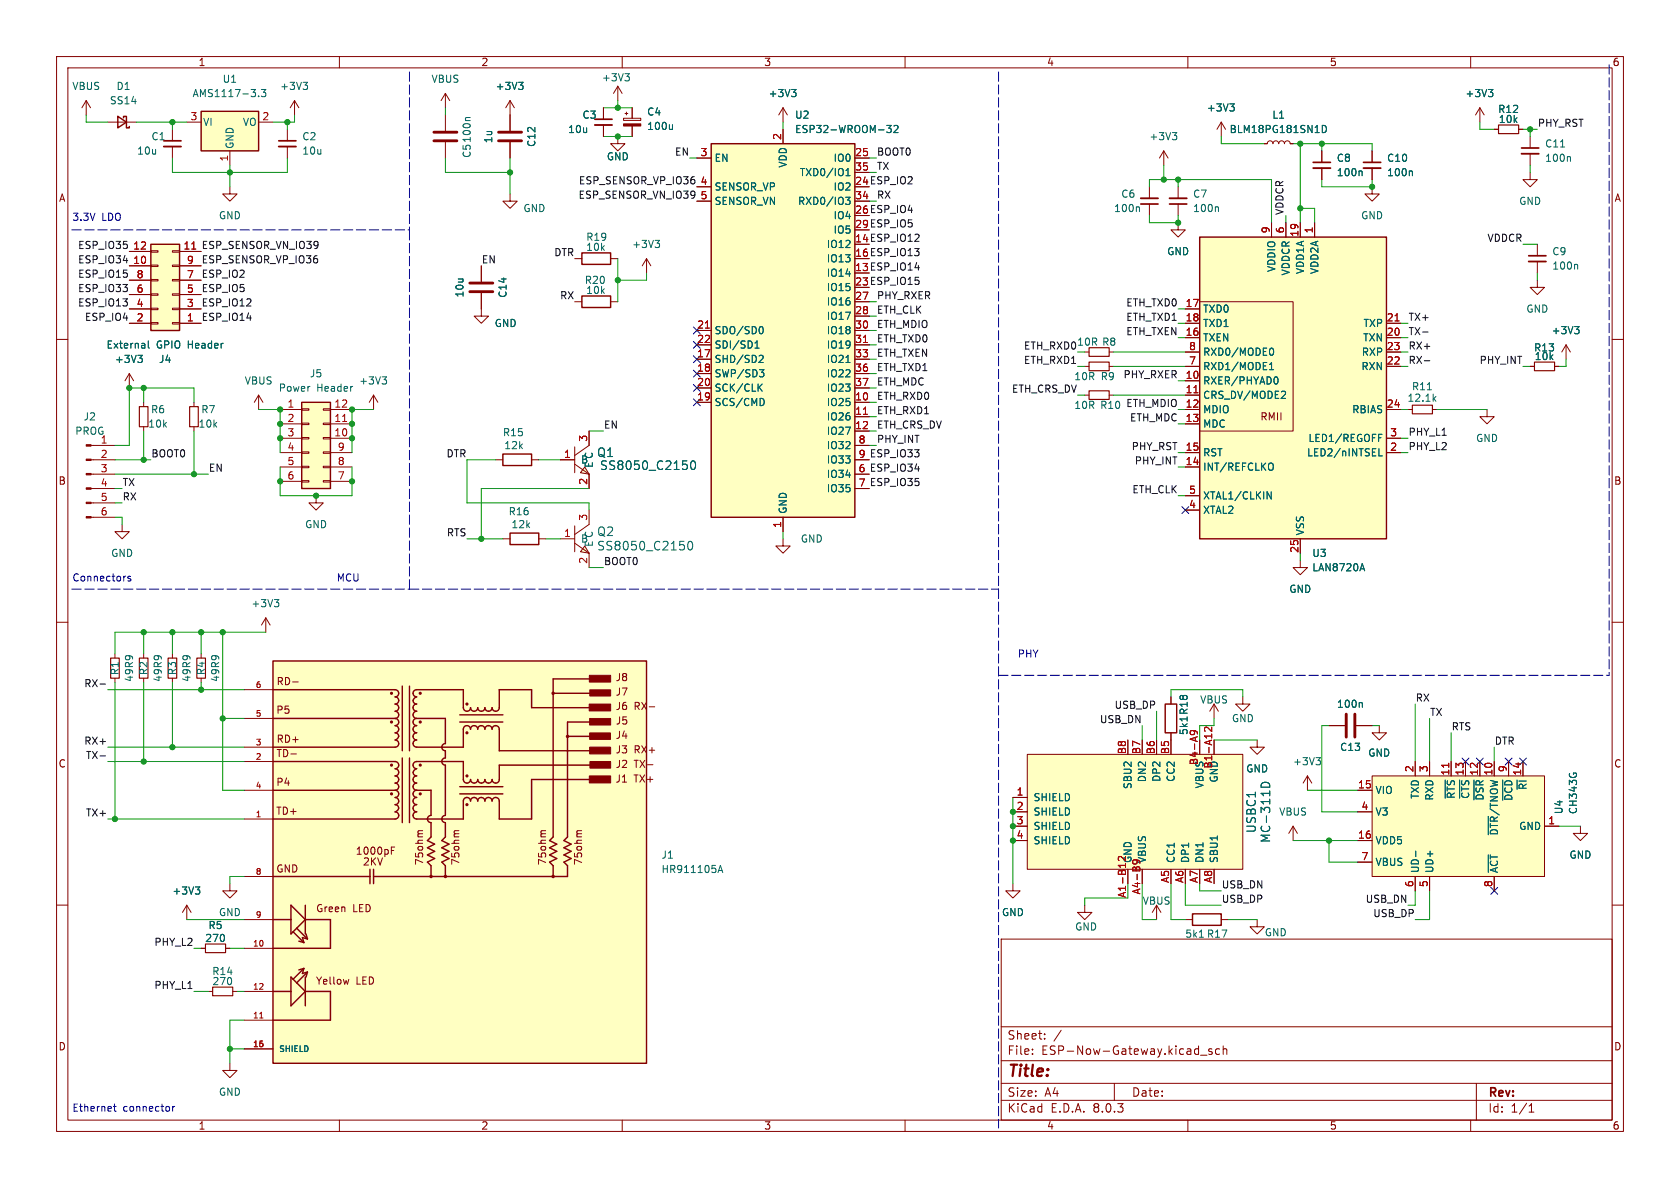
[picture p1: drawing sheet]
<svg xmlns="http://www.w3.org/2000/svg" width="297mm" height="210mm" viewBox="0 0 297 210" stroke-linecap="round" stroke-linejoin="round" font-family="sans-serif">
<defs><g id="words">
<text font-size="2.8" fill="#840000" x="178" y="190.9">Title:</text>
<g font-size="2.1" fill="#006464">
<text x="105.5" y="81">Q1</text>
<text x="106" y="83.3">SS8050_C2150</text>
<text x="105.5" y="95">Q2</text>
<text x="105.5" y="97.5">SS8050_C2150</text>
<text x="222.2" y="147.4" transform="rotate(-90 222.2 147.4)">USBC1</text>
<text x="224.8" y="149.1" transform="rotate(-90 224.8 149.1)">MC-311D</text>
</g>
<g font-size="2.1" fill="#840000">
<text x="178" y="184">Sheet:</text>
<text x="178" y="186.7">File:</text>
<text x="184.1" y="186.7">ESP-Now-Gateway.kicad_sch</text>
<text x="178" y="196.9">KiCad</text>
<text x="178" y="194.1">Size:</text>
<text x="184.7" y="194.1">A4</text>
<text x="185.7" y="196.9">E.D.A.</text>
<text x="193.3" y="196.9">8.0.3</text>
<text x="200" y="194.1">Date:</text>
<text x="263" y="194.3">Rev:</text>
<text x="263" y="196.9">Id:</text>
<text x="267.1" y="196.9">1/1</text>
</g>
<g font-size="1.8" fill="#840000">
<text x="35" y="11.9">1</text>
<text x="85" y="11.9">2</text>
<text x="135" y="11.9">3</text>
<text x="185" y="11.9">4</text>
<text x="235" y="11.9">5</text>
<text x="285" y="11.9">6</text>
<text x="10.3" y="35.9">A</text>
<text x="151.1" y="32.8">24 ESP_IO2</text>
<text x="285.3" y="35.9">A</text>
<text x="151.1" y="37.8">26 ESP_IO4</text>
<text x="151.1" y="40.4">29 ESP_IO5</text>
<text x="151.1" y="42.9">14 ESP_IO12</text>
<text x="151.1" y="45.5">16 ESP_IO13</text>
<text x="151.1" y="48">13 ESP_IO14</text>
<text x="151.1" y="50.5">23 ESP_IO15</text>
<text x="222.7" y="74.5">RMII</text>
<text x="10.3" y="85.9">B</text>
<text x="285.3" y="85.9">B</text>
<text x="48.8" y="121.3">RD-</text>
<text x="108.7" y="125.7">J6</text>
<text x="108.7" y="123.2">J7</text>
<text x="108.7" y="120.6">J8</text>
<text x="112.1" y="125.7">RX-</text>
<text x="48.7" y="126.4">P5</text>
<text x="48.8" y="131.5">RD+</text>
<text x="108.7" y="130.8">J4</text>
<text x="108.8" y="128.3">J5</text>
<text x="10.3" y="135.9">C</text>
<text x="48.8" y="134.1">TD-</text>
<text x="108.7" y="136">J2</text>
<text x="108.7" y="133.4">J3</text>
<text x="112.1" y="136">TX-</text>
<text x="112.1" y="133.4">RX+</text>
<text x="285.3" y="135.9">C</text>
<text x="48.7" y="139.1">P4</text>
<text x="108.7" y="138.6">J1</text>
<text x="112.1" y="138.6">TX+</text>
<text x="48.7" y="144.2">TD+</text>
<text x="48.7" y="154.5">GND</text>
<text x="62.8" y="151.3">1000pF</text>
<text x="64.1" y="153.2">2KV</text>
<text x="75" y="153.1" transform="rotate(-90 75 153.1)">75ohm</text>
<text x="81.4" y="153.1" transform="rotate(-90 81.4 153.1)">75ohm</text>
<text x="96.8" y="153.1" transform="rotate(-90 96.8 153.1)">75ohm</text>
<text x="103.1" y="153.1" transform="rotate(-90 103.1 153.1)">75ohm</text>
<text x="55.8" y="161.5">Green</text>
<text x="62.4" y="161.5">LED</text>
<text x="55.8" y="174.3">Yellow</text>
<text x="62.9" y="174.3">LED</text>
<text x="10.3" y="185.9">D</text>
<text x="285.3" y="185.9">D</text>
<text x="35" y="199.9">1</text>
<text x="85" y="199.9">2</text>
<text x="135" y="199.9">3</text>
<text x="185" y="199.9">4</text>
<text x="235" y="199.9">5</text>
<text x="285" y="199.9">6</text>
</g>
<g font-size="1.8" fill="#006464">
<text x="12.7" y="16.1">VBUS</text>
<text x="20.5" y="16.1">D1</text>
<text x="33.9" y="17.4">AMS1117-3.3</text>
<text x="39.3" y="14.8">U1</text>
<text x="49.4" y="16.1">+3V3</text>
<text x="76.2" y="14.8">VBUS</text>
<text x="87.5" y="16.1">+3V3</text>
<text x="106.3" y="14.6">+3V3</text>
<text x="135.8" y="17.4">+3V3</text>
<text x="259" y="17.4">+3V3</text>
<text x="19.3" y="18.6">SS14</text>
<text x="35.8" y="22.5">VI</text>
<text x="42.8" y="22.5">VO</text>
<text x="100.3" y="23.7">10u</text>
<text x="102.9" y="21.2">C3</text>
<text x="114.3" y="20.6">C4</text>
<text x="114.3" y="23.2">100u</text>
<text x="140.5" y="21.2">U2</text>
<text x="140.5" y="23.7">ESP32-WROOM-32</text>
<text x="213.3" y="19.9">+3V3</text>
<text x="217.3" y="23.7">BLM18PG181SN1D</text>
<text x="224.8" y="21.2">L1</text>
<text x="264.8" y="20.2">R12</text>
<text x="264.9" y="21.9">10k</text>
<text x="24.1" y="27.5">10u</text>
<text x="26.7" y="25">C1</text>
<text x="41.5" y="26.4" transform="rotate(-90 41.5 26.4)">GND</text>
<text x="53.3" y="25">C2</text>
<text x="53.3" y="27.5">10u</text>
<text x="83.4" y="28" transform="rotate(-90 83.4 28)">C5</text>
<text x="83.4" y="25.4" transform="rotate(-90 83.4 25.4)">100n</text>
<text x="87.2" y="25.4" transform="rotate(-90 87.2 25.4)">1u</text>
<text x="94.8" y="26.1" transform="rotate(-90 94.8 26.1)">C12</text>
<text x="107.2" y="28.5">GND</text>
<text x="126.2" y="28.8">EN</text>
<text x="139.3" y="29.7" transform="rotate(-90 139.3 29.7)">VDD</text>
<text x="147.3" y="28.8">IO0</text>
<text x="203.1" y="25">+3V3</text>
<text x="236.2" y="28.8">C8</text>
<text x="245.1" y="28.8">C10</text>
<text x="273.1" y="26.3">C11</text>
<text x="273.1" y="28.8">100n</text>
<text x="126.2" y="33.9">SENSOR_VP</text>
<text x="141.3" y="31.3">TXD0/IO1</text>
<text x="147.3" y="33.9">IO2</text>
<text x="198.1" y="35.2">C6</text>
<text x="210.8" y="35.1">C7</text>
<text x="236.2" y="31.3">100n</text>
<text x="245.1" y="31.3">100n</text>
<text x="38.6" y="39">GND</text>
<text x="92.4" y="37.7">GND</text>
<text x="126.2" y="36.4">SENSOR_VN</text>
<text x="141" y="36.4">RXD0/IO3</text>
<text x="147.3" y="39">IO4</text>
<text x="147.3" y="41.5">IO5</text>
<text x="196.9" y="37.7">100n</text>
<text x="210.8" y="37.7">100n</text>
<text x="240.5" y="39">GND</text>
<text x="268.5" y="36.4">GND</text>
<text x="103.5" y="44.6">10k</text>
<text x="103.5" y="42.8">R19</text>
<text x="111.7" y="44">+3V3</text>
<text x="146.1" y="44">IO12</text>
<text x="146.1" y="46.6">IO13</text>
<text x="206.2" y="45.3">GND</text>
<text x="274.3" y="45.3">C9</text>
<text x="274.3" y="47.9">100n</text>
<text x="82.1" y="52.7" transform="rotate(-90 82.1 52.7)">10u</text>
<text x="89.8" y="52.7" transform="rotate(-90 89.8 52.7)">C14</text>
<text x="103.3" y="50.4">R20</text>
<text x="103.5" y="52.2">10k</text>
<text x="146.1" y="49.1">IO14</text>
<text x="146.1" y="51.7">IO15</text>
<text x="225.7" y="48.2" transform="rotate(-90 225.7 48.2)">VDDIO</text>
<text x="228.2" y="48.8" transform="rotate(-90 228.2 48.8)">VDDCR</text>
<text x="230.7" y="48.5" transform="rotate(-90 230.7 48.5)">VDD1A</text>
<text x="233.3" y="48.5" transform="rotate(-90 233.3 48.5)">VDD2A</text>
<text x="87.4" y="58">GND</text>
<text x="126.2" y="59.3">SDO/SD0</text>
<text x="146.1" y="54.2">IO16</text>
<text x="146.1" y="56.7">IO17</text>
<text x="146.1" y="59.3">IO18</text>
<text x="212.6" y="55.5">TXD0</text>
<text x="212.6" y="58">TXD1</text>
<text x="241" y="58">TXP</text>
<text x="269.7" y="55.5">GND</text>
<text x="274.2" y="59.3">+3V3</text>
<text x="18.7" y="61.8">External</text>
<text x="20.2" y="64.4">+3V3</text>
<text x="27.6" y="61.8">GPIO Header</text>
<text x="28" y="64.4">J4</text>
<text x="126.2" y="64.4">SHD/SD2</text>
<text x="126.2" y="61.8">SDI/SD1</text>
<text x="146.1" y="61.8">IO19</text>
<text x="146.1" y="64.4">IO21</text>
<text x="212.6" y="60.6">TXEN</text>
<text x="212.6" y="65.6">RXD1/MODE1</text>
<text x="212.6" y="63.1">RXD0/MODE0</text>
<text x="240.6" y="65.6">RXN</text>
<text x="240.6" y="63.1">RXP</text>
<text x="240.9" y="60.6">TXN</text>
<text x="271.1" y="62.3">R13</text>
<text x="271.2" y="63.9">10k</text>
<text x="43.2" y="68.2">VBUS</text>
<text x="49.2" y="69.4">Power</text>
<text x="54.7" y="66.9">J5</text>
<text x="56" y="69.4">Header</text>
<text x="63.4" y="68.2">+3V3</text>
<text x="126.2" y="66.9">SWP/SD3</text>
<text x="126.2" y="72">SCS/CMD</text>
<text x="126.2" y="69.4">SCK/CLK</text>
<text x="146.1" y="72">IO25</text>
<text x="146.1" y="66.9">IO22</text>
<text x="146.1" y="69.4">IO23</text>
<text x="189.8" y="67.4">10R</text>
<text x="194.5" y="67.4">R9</text>
<text x="212.6" y="68.2">RXER/PHYAD0</text>
<text x="212.6" y="70.7">CRS_DV/MODE2</text>
<text x="248.7" y="71.2">12.1k</text>
<text x="249.5" y="69.2">R11</text>
<text x="13.2" y="77.1">PROG</text>
<text x="14.7" y="74.5">J2</text>
<text x="26.1" y="75.8">10k</text>
<text x="26.6" y="73.3">R6</text>
<text x="35" y="75.8">10k</text>
<text x="35.5" y="73.3">R7</text>
<text x="88.8" y="77.3">R15</text>
<text x="146.1" y="74.5">IO26</text>
<text x="146.1" y="77.1">IO27</text>
<text x="189.8" y="72.5">10R</text>
<text x="194.4" y="72.5">R10</text>
<text x="212.6" y="73.3">MDIO</text>
<text x="212.6" y="75.8">MDC</text>
<text x="239" y="73.3">RBIAS</text>
<text x="17.7" y="78.5">1</text>
<text x="89.1" y="79.6">12k</text>
<text x="102.6" y="82.1">B</text>
<text x="105" y="82.8" transform="rotate(-90 105 82.8)">E C</text>
<text x="146.1" y="79.6">IO32</text>
<text x="146.1" y="82.1">IO33</text>
<text x="212.6" y="83.4">INT/REFCLKO</text>
<text x="212.6" y="80.9">RST</text>
<text x="231" y="80.9">LED2/nINTSEL</text>
<text x="231.2" y="78.3">LED1/REGOFF</text>
<text x="260.9" y="78.3">GND</text>
<text x="146.1" y="84.7">IO34</text>
<text x="146.1" y="87.2">IO35</text>
<text x="212.6" y="88.5">XTAL1/CLKIN</text>
<text x="53.8" y="93.6">GND</text>
<text x="89.8" y="91.3">R16</text>
<text x="90.3" y="93.6">12k</text>
<text x="139.3" y="90.9" transform="rotate(-90 139.3 90.9)">GND</text>
<text x="212.6" y="91">XTAL2</text>
<text x="230.7" y="94.7" transform="rotate(-90 230.7 94.7)">VSS</text>
<text x="19.6" y="98.7">GND</text>
<text x="102.6" y="96.1">B</text>
<text x="105" y="96.8" transform="rotate(-90 105 96.8)">E C</text>
<text x="141.5" y="96.1">GND</text>
<text x="231.9" y="98.7">U3</text>
<text x="231.9" y="101.2">LAN8720A</text>
<text x="44.3" y="107.5">+3V3</text>
<text x="227.8" y="105">GND</text>
<text x="21.2" y="119.5" transform="rotate(-90 21.2 119.5)">R1</text>
<text x="26.3" y="119.5" transform="rotate(-90 26.3 119.5)">R2</text>
<text x="31.3" y="119.5" transform="rotate(-90 31.3 119.5)">R3</text>
<text x="36.4" y="119.5" transform="rotate(-90 36.4 119.5)">R4</text>
<text x="23.7" y="120.7" transform="rotate(-90 23.7 120.7)">49R9</text>
<text x="28.8" y="120.7" transform="rotate(-90 28.8 120.7)">49R9</text>
<text x="33.9" y="120.7" transform="rotate(-90 33.9 120.7)">49R9</text>
<text x="39" y="120.7" transform="rotate(-90 39 120.7)">49R9</text>
<text x="212.1" y="124.6">VBUS</text>
<text x="236.3" y="125.3">100n</text>
<text x="210.2" y="130" transform="rotate(-90 210.2 130)">5k1 R18</text>
<text x="217.7" y="127.9">GND</text>
<text x="220.2" y="136.8">GND</text>
<text x="228.5" y="135.5">+3V3</text>
<text x="236.8" y="132.9">C13</text>
<text x="241.8" y="134">GND</text>
<text x="182.6" y="141.8">SHIELD</text>
<text x="200.3" y="139.6" transform="rotate(-90 200.3 139.6)">SBU2</text>
<text x="202.8" y="138.4" transform="rotate(-90 202.8 138.4)">DN2</text>
<text x="205.3" y="138.3" transform="rotate(-90 205.3 138.3)">DP2</text>
<text x="207.9" y="138.3" transform="rotate(-90 207.9 138.3)">CC2</text>
<text x="213" y="139.5" transform="rotate(-90 213 139.5)">VBUS</text>
<text x="243.1" y="140.6">VIO</text>
<text x="251.1" y="141.3" transform="rotate(-90 251.1 141.3)">TXD</text>
<text x="253.6" y="141.6" transform="rotate(-90 253.6 141.6)">RXD</text>
<text x="257.4" y="141.3" transform="rotate(-90 257.4 141.3)">~{RTS}</text>
<text x="259.9" y="141.3" transform="rotate(-90 259.9 141.3)">~{CTS}</text>
<text x="262.5" y="141.6" transform="rotate(-90 262.5 141.6)">~{DSR}</text>
<text x="267.6" y="141.7" transform="rotate(-90 267.6 141.7)">~{DCD}</text>
<text x="270.1" y="139.7" transform="rotate(-90 270.1 139.7)">~{RI}</text>
<text x="182.6" y="144.4">SHIELD</text>
<text x="182.6" y="146.9">SHIELD</text>
<text x="182.6" y="149.5">SHIELD</text>
<text x="226" y="144.4">VBUS</text>
<text x="243.1" y="149.5">VDD5</text>
<text x="243.1" y="144.4">V3</text>
<text x="268.5" y="146.9">GND</text>
<text x="276.5" y="144" transform="rotate(-90 276.5 144)">U4</text>
<text x="279" y="144" transform="rotate(-90 279 144)">CH343G</text>
<text x="116.8" y="152">J1</text>
<text x="116.8" y="154.5">HR911105A</text>
<text x="207.9" y="152.7" transform="rotate(-90 207.9 152.7)">CC1</text>
<text x="210.4" y="152.7" transform="rotate(-90 210.4 152.7)">DP1</text>
<text x="213" y="152.7" transform="rotate(-90 213 152.7)">DN1</text>
<text x="215.5" y="152.7" transform="rotate(-90 215.5 152.7)">SBU1</text>
<text x="243.1" y="153.3">VBUS</text>
<text x="251.1" y="154.4" transform="rotate(-90 251.1 154.4)">UD-</text>
<text x="253.6" y="154.4" transform="rotate(-90 253.6 154.4)">UD+</text>
<text x="265" y="154.4" transform="rotate(-90 265 154.4)">~{ACT} ~{DTR}/TNOW</text>
<text x="277.4" y="152">GND</text>
<text x="30.4" y="158.3">+3V3</text>
<text x="201.9" y="160.1">VBUS</text>
<text x="36.2" y="166.7">270</text>
<text x="36.8" y="164.4">R5</text>
<text x="38.6" y="162.2">GND</text>
<text x="177" y="162.2">GND</text>
<text x="190" y="164.7">GND</text>
<text x="209.4" y="166">5k1 R17</text>
<text x="223.5" y="165.7">GND</text>
<text x="37.4" y="172.6">R14</text>
<text x="37.5" y="174.3">270</text>
<text x="38.6" y="193.9">GND</text>
</g>
<g font-size="1.8" fill="#a90000">
<text x="33.6" y="21.3">3</text>
<text x="46.3" y="21.3">2</text>
<text x="40.4" y="28.6" transform="rotate(-90 40.4 28.6)">1</text>
<text x="123.8" y="27.7">3</text>
<text x="138.2" y="24.8" transform="rotate(-90 138.2 24.8)">2</text>
<text x="151.1" y="27.7">25</text>
<text x="123.8" y="32.8">4</text>
<text x="123.8" y="35.3">5</text>
<text x="151.1" y="35.3">34</text>
<text x="151.1" y="30.2">35</text>
<text x="151.1" y="32.8">24</text>
<text x="151.1" y="37.8">26</text>
<text x="151.1" y="40.4">29</text>
<text x="224.5" y="41.3" transform="rotate(-90 224.5 41.3)">9</text>
<text x="227.1" y="41.3" transform="rotate(-90 227.1 41.3)">6</text>
<text x="229.6" y="42" transform="rotate(-90 229.6 42)">19</text>
<text x="232.2" y="41.3" transform="rotate(-90 232.2 41.3)">1</text>
<text x="23.5" y="46.7">10</text>
<text x="23.5" y="44.2">12</text>
<text x="32.3" y="44.2">11</text>
<text x="32.9" y="46.7">9</text>
<text x="151.1" y="42.9">14</text>
<text x="151.1" y="45.5">16</text>
<text x="24.1" y="51.8">6</text>
<text x="24.1" y="49.3">8</text>
<text x="32.9" y="51.8">5</text>
<text x="32.9" y="49.3">7</text>
<text x="151.1" y="53.1">27</text>
<text x="151.1" y="48">13</text>
<text x="151.1" y="50.5">23</text>
<text x="24.1" y="56.9">2</text>
<text x="24.1" y="54.4">4</text>
<text x="32.9" y="56.9">1</text>
<text x="32.9" y="54.4">3</text>
<text x="123.1" y="58.2">21</text>
<text x="151.1" y="55.6">28</text>
<text x="151.1" y="58.2">30</text>
<text x="209.5" y="59.4">16</text>
<text x="209.5" y="54.4">17</text>
<text x="209.5" y="56.9">18</text>
<text x="245.1" y="59.4">20</text>
<text x="245.1" y="56.9">21</text>
<text x="123.1" y="63.2">17</text>
<text x="123.1" y="65.8">18</text>
<text x="123.1" y="60.7">22</text>
<text x="151.1" y="60.7">31</text>
<text x="151.1" y="63.2">33</text>
<text x="151.1" y="65.8">36</text>
<text x="210.1" y="64.5">7</text>
<text x="210.1" y="62">8</text>
<text x="245.1" y="64.5">22</text>
<text x="245.1" y="62">23</text>
<text x="123.1" y="70.9">19</text>
<text x="123.1" y="68.3">20</text>
<text x="151.1" y="70.9">10</text>
<text x="151.1" y="68.3">37</text>
<text x="209.5" y="67.1">10</text>
<text x="209.5" y="69.6">11</text>
<text x="50.7" y="72.1">1</text>
<text x="50.7" y="74.7">2</text>
<text x="50.7" y="77.2">3</text>
<text x="59" y="77.2">10</text>
<text x="59" y="74.7">11</text>
<text x="59" y="72.1">12</text>
<text x="151.1" y="73.4">11</text>
<text x="151.1" y="75.9">12</text>
<text x="209.5" y="72.1">12</text>
<text x="209.5" y="74.7">13</text>
<text x="245.1" y="72.1">24</text>
<text x="245.7" y="77.2">3</text>
<text x="17.7" y="81">2</text>
<text x="17.7" y="83.6">3</text>
<text x="50.7" y="79.8">4</text>
<text x="50.7" y="82.3">5</text>
<text x="59.6" y="82.3">8</text>
<text x="59.6" y="79.8">9</text>
<text x="99.6" y="81">1</text>
<text x="103.9" y="78.2" transform="rotate(-90 103.9 78.2)">3</text>
<text x="151.7" y="78.5">8</text>
<text x="151.7" y="83.6">6</text>
<text x="151.7" y="81">9</text>
<text x="209.5" y="82.3">14</text>
<text x="209.5" y="79.8">15</text>
<text x="245.7" y="79.8">2</text>
<text x="17.7" y="86.1">4</text>
<text x="17.7" y="88.6">5</text>
<text x="50.7" y="84.8">6</text>
<text x="59.6" y="84.8">7</text>
<text x="103.9" y="85.8" transform="rotate(-90 103.9 85.8)">2</text>
<text x="151.7" y="86.1">7</text>
<text x="210.1" y="89.9">4</text>
<text x="210.1" y="87.4">5</text>
<text x="17.7" y="91.2">6</text>
<text x="99.6" y="95">1</text>
<text x="103.9" y="92.1" transform="rotate(-90 103.9 92.1)">3</text>
<text x="138.2" y="93.4" transform="rotate(-90 138.2 93.4)">1</text>
<text x="103.9" y="99.8" transform="rotate(-90 103.9 99.8)">2</text>
<text x="229.6" y="97.8" transform="rotate(-90 229.6 97.8)">25</text>
<text x="199.1" y="133.4" transform="rotate(-90 199.1 133.4)">B8</text>
<text x="201.7" y="133.4" transform="rotate(-90 201.7 133.4)">B7</text>
<text x="204.2" y="133.4" transform="rotate(-90 204.2 133.4)">B6</text>
<text x="206.8" y="133.4" transform="rotate(-90 206.8 133.4)">B5</text>
<text x="211.8" y="135.4" transform="rotate(-90 211.8 135.4)">B4-A9</text>
<text x="214.4" y="136" transform="rotate(-90 214.4 136)">B1-A12</text>
<text x="249.9" y="136.6" transform="rotate(-90 249.9 136.6)">2</text>
<text x="252.5" y="136.6" transform="rotate(-90 252.5 136.6)">3</text>
<text x="256.3" y="137.2" transform="rotate(-90 256.3 137.2)">11</text>
<text x="258.8" y="137.2" transform="rotate(-90 258.8 137.2)">13</text>
<text x="261.4" y="137.2" transform="rotate(-90 261.4 137.2)">12</text>
<text x="263.9" y="137.2" transform="rotate(-90 263.9 137.2)">10</text>
<text x="266.4" y="136.6" transform="rotate(-90 266.4 136.6)">9</text>
<text x="269" y="137.2" transform="rotate(-90 269 137.2)">14</text>
<text x="179.6" y="140.7">1</text>
<text x="179.6" y="143.3">2</text>
<text x="215.5" y="138.4" transform="rotate(-90 215.5 138.4)">GND</text>
<text x="240" y="139.4">15</text>
<text x="240.6" y="143.3">4</text>
<text x="179.6" y="145.8">3</text>
<text x="179.6" y="148.3">4</text>
<text x="240" y="148.3">16</text>
<text x="273.6" y="145.8">1</text>
<text x="200.3" y="152.7" transform="rotate(-90 200.3 152.7)">GND</text>
<text x="202.8" y="152.7" transform="rotate(-90 202.8 152.7)">VBUS</text>
<text x="240.6" y="152.1">7</text>
<text x="199.1" y="158.8" transform="rotate(-90 199.1 158.8)">A1-B12</text>
<text x="201.7" y="158.2" transform="rotate(-90 201.7 158.2)">A4-B9</text>
<text x="206.8" y="156.2" transform="rotate(-90 206.8 156.2)">A5</text>
<text x="209.3" y="156.2" transform="rotate(-90 209.3 156.2)">A6</text>
<text x="211.8" y="156.2" transform="rotate(-90 211.8 156.2)">A7</text>
<text x="214.4" y="156.2" transform="rotate(-90 214.4 156.2)">A8</text>
<text x="249.9" y="156.9" transform="rotate(-90 249.9 156.9)">6</text>
<text x="252.5" y="156.9" transform="rotate(-90 252.5 156.9)">5</text>
<text x="263.9" y="156.9" transform="rotate(-90 263.9 156.9)">8</text>
</g>
<g font-size="1.8" fill="#0f0f0f">
<text x="271.8" y="22.5">PHY_RST</text>
<text x="119.2" y="27.6">EN</text>
<text x="154.9" y="27.6">BOOT0</text>
<text x="102.2" y="35.2">ESP_SENSOR_VN_IO39</text>
<text x="102.2" y="32.7">ESP_SENSOR_VP_IO36</text>
<text x="154.9" y="35.2">RX</text>
<text x="154.9" y="30.1">TX</text>
<text x="227" y="38.1" transform="rotate(-90 227 38.1)">VDDCR</text>
<text x="13.7" y="46.6">ESP_IO34</text>
<text x="13.7" y="44.1">ESP_IO35</text>
<text x="35.6" y="46.6">ESP_SENSOR_VP_IO36</text>
<text x="35.6" y="44.1">ESP_SENSOR_VN_IO39</text>
<text x="85.1" y="46.6">EN</text>
<text x="97.9" y="45.4">DTR</text>
<text x="262.9" y="42.8">VDDCR</text>
<text x="13.7" y="49.2">ESP_IO15</text>
<text x="13.7" y="51.7">ESP_IO33</text>
<text x="35.6" y="49.2">ESP_IO2</text>
<text x="35.6" y="51.7">ESP_IO5</text>
<text x="98.9" y="53">RX</text>
<text x="154.9" y="53">PHY_RXER</text>
<text x="13.7" y="54.3">ESP_IO13</text>
<text x="14.9" y="56.8">ESP_IO4</text>
<text x="35.6" y="54.3">ESP_IO12</text>
<text x="35.6" y="56.8">ESP_IO14</text>
<text x="154.9" y="55.5">ETH_CLK</text>
<text x="154.9" y="58.1">ETH_MDIO</text>
<text x="199" y="54.3">ETH_TXD0</text>
<text x="199" y="59.3">ETH_TXEN</text>
<text x="199" y="56.8">ETH_TXD1</text>
<text x="248.9" y="56.8">TX+</text>
<text x="248.9" y="59.3">TX-</text>
<text x="154.9" y="65.7">ETH_TXD1</text>
<text x="154.9" y="60.6">ETH_TXD0</text>
<text x="154.9" y="63.2">ETH_TXEN</text>
<text x="180.9" y="61.9">ETH_RXD0</text>
<text x="180.9" y="64.4">ETH_RXD1</text>
<text x="190.3" y="61.3">10R R8</text>
<text x="248.9" y="64.4">RX-</text>
<text x="248.9" y="61.9">RX+</text>
<text x="261.5" y="64.4">PHY_INT</text>
<text x="154.9" y="68.2">ETH_MDC</text>
<text x="154.9" y="70.8">ETH_RXD0</text>
<text x="178.8" y="69.5">ETH_CRS_DV</text>
<text x="198.5" y="67">PHY_RXER</text>
<text x="106.7" y="75.9">EN</text>
<text x="154.9" y="73.3">ETH_RXD1</text>
<text x="154.9" y="75.9">ETH_CRS_DV</text>
<text x="199" y="72">ETH_MDIO</text>
<text x="199.7" y="74.6">ETH_MDC</text>
<text x="248.9" y="77.1">PHY_L1</text>
<text x="26.7" y="80.9">BOOT0</text>
<text x="36.8" y="83.5">EN</text>
<text x="78.8" y="80.9">DTR</text>
<text x="151.7" y="83.6">6 ESP_IO34</text>
<text x="151.7" y="81">9 ESP_IO33</text>
<text x="154.9" y="78.4">PHY_INT</text>
<text x="200" y="79.7">PHY_RST</text>
<text x="200.5" y="82.2">PHY_INT</text>
<text x="248.9" y="79.7">PHY_L2</text>
<text x="21.6" y="86">TX</text>
<text x="21.6" y="88.6">RX</text>
<text x="151.7" y="86.1">7 ESP_IO35</text>
<text x="200.1" y="87.3">ETH_CLK</text>
<text x="78.9" y="94.9">RTS</text>
<text x="106.7" y="100">BOOT0</text>
<text x="14.8" y="121.6">RX-</text>
<text x="196.9" y="125.4">USB_DP</text>
<text x="250.2" y="124.1">RX</text>
<text x="14.8" y="131.7">RX+</text>
<text x="194.3" y="127.9">USB_DN</text>
<text x="252.7" y="126.7">TX</text>
<text x="256.5" y="129.2">RTS</text>
<text x="264.2" y="131.7">DTR</text>
<text x="15.1" y="134.3">TX-</text>
<text x="15.1" y="144.4">TX+</text>
<text x="215.9" y="159.7">USB_DP</text>
<text x="215.9" y="157.1">USB_DN</text>
<text x="241.3" y="159.7">USB_DN</text>
<text x="27.2" y="167.3">PHY_L2</text>
<text x="242.7" y="162.2">USB_DP</text>
<text x="27.2" y="174.9">PHY_L1</text>
</g>
<g font-size="1.8" fill="#0000c2">
<text x="12.7" y="39.1">3.3V</text>
<text x="18" y="39.1">LDO</text>
<text x="12.7" y="102.9">Connectors</text>
<text x="59.4" y="102.9">MCU</text>
<text x="179.8" y="116.3">PHY</text>
<text x="12.7" y="196.6">Ethernet</text>
<text x="21.7" y="196.6">connector</text>
</g>
<g font-size="1.4" fill="#a90000">
<text x="45.1" y="121.7">6</text>
<text x="45.1" y="131.8">3</text>
<text x="45.1" y="126.7">5</text>
<text x="45.1" y="134.4">2</text>
<text x="45.1" y="139.4">4</text>
<text x="45.1" y="144.5">1</text>
<text x="45.1" y="154.7">8</text>
<text x="44.6" y="167.4">10</text>
<text x="45.1" y="162.3">9</text>
<text x="44.6" y="175">12</text>
<text x="44.6" y="180.1">11</text>
<text x="44.6" y="185.2">15</text>
<text x="45.4" y="185.2">6</text>
</g>
<text font-size="1.4" fill="#006464" x="49.3" y="186.2">SHIELD</text>
</g></defs>
<g fill="none" stroke="#840000" stroke-width=".18">
<path d="M10 10h277v190h-277zM12 12h273v186h-273zM60 10v2M110 10v2M160 10v2M210 10v2M260 10v2M10 60h2M285 60h2M10 110h2M285 110h2M10 160h2"/>
<path d="M285 160h2M177 166h108v32h-108zM60 198v2M110 198v2M160 198v2M177 194.5h108M177 191.5h108M177 187.5h108M177 181.5h108M182.5 186.3v.1M182.5 185.5v.1M184.7 183.6v.1"/>
<path d="M184.7 182.8v.1M187.6 182.1l-1.3 2M197 191.5v3M210 198v2M212.2 186.5h1.2M214.2 185.5l-.3-.1-.2 .2v.2l.5 .2v.3h-.5M215.6 185.5l-.4-.1-.3 .3v.4l.1 .2h.6M216.2 185.5l.3-.1 .3 .1 .1 .9M216.2 184.9v1.5M260 198v2M261 191.5v6.5M270.3 196.6h.9"/>
<path d="M270.3 195.5l.4-.4v1.5"/>
</g>
<path d="M212.1 41.9h33v53.4h-33z" fill="#ffffc2"/>
<path d="M212.1 41.9h33v53.4h-33z" fill="none" stroke="#840000" stroke-width=".25"/>
<g fill="none" stroke="#840000" stroke-width=".18">
<path d="M106.7 19.1v2M109.2 15.2l-.7 1.3M109.2 15.2v2.6M109.2 15.2l.8 1.3M110.7 19.8v.5M111.8 19.1v1.8M138.4 19.1l-.7 1.2M138.4 19.1v2.5M138.4 19.1l.8 1.2M106.7 22.1v2M110.2 20.9h3.1v.4h-3.1zM110.5 20.1h.5"/>
<path d="M111.8 22.3v1.8M208.3 39.4v1.2h1.2l-1.2 1.3-1.3-1.3h1.3M208.3 33v2.1M208.3 36.1v2M224.8 39.4v2.5M227.3 39.4v2.5M229.9 39.4v2.5M232.4 39.4v2.5M242.6 33v1.3h1.2l-1.2 1.3-1.3-1.3h1.3M209.5 59.7h2.6M209.5 54.6h2.6M209.5 57.2h2.6"/>
<path d="M212.1 53.3h16.5v22.9h-16.5M245.1 59.7h2.5M245.1 57.2h2.5M209.5 67.3h2.6M209.5 69.9h2.6M209.5 72.4h2.6M209.5 74.9h2.6M209.5 64.8h2.6M209.5 62.2h2.6M245.1 72.4h2.5M245.1 64.8h2.5M245.1 62.2h2.5"/>
<path d="M245.1 77.5h2.5M209.5 82.6h2.6M209.5 80h2.6M209.5 90.2h2.6M209.5 87.6h2.6M229.9 95.3v2.5M245.1 80h2.5M40.6 188v1.2h1.3l-1.3 1.3-1.2-1.3h1.2"/>
</g>
<g fill="none" stroke="#006464" stroke-width=".18">
<path d="M110.5 13h.8l-.5 .5M111 13.5l.3 .3v.3l-.3 .2M139.9 15.8h.8l-.4 .5M140.5 16.3l.2 .2v.3l-.2 .3M118.9 22v.9M118.9 22.8l-.2 .1M215.2 36.6l.2 .1v.7M224.4 65.3h.8M224.4 64.4l.4-.3v1.2M224.6 61.6l.1-.1a.68 .68 0 0 1 .5 .7 .68 .68 0 0 1-.5 .6l-.1-.1M225.5 66.6a.68 .68 0 0 1 .5 .7 .68 .68 0 0 1-.5 .6M227 69.2l.3 .2-.1 .3-.7 .7h.8"/>
<path d="M243.7 77.4h.4M243.7 76.8h.6M243.8 79.3v1.3h.6M224 86.9l.7 1.3v-1.3M224.8 81.9h.1a.81 .81 0 0 1-.1 1.2M240.8 99.6l.5 1.3M240.5 100.5h.6"/>
</g>
<path d="M246.6 56.7h.7M211.1 69.4h.7" fill="none" stroke="#a90000" stroke-width=".18"/>
<path d="M105.2 22.1h3M206.8 35.1h3" fill="none" stroke="#840000" stroke-width=".33"/>
<path d="M105.2 21.1h3M206.8 36.1h3" fill="none" stroke="#840000" stroke-width=".3"/>
<path d="M110.2 21.9h3.1v.4h-3.1z" fill="#840000" stroke="#840000" stroke-width=".18"/>
<path d="M125.7 25.4h25.4v66h-25.4z" fill="#ffffc2"/>
<path d="M125.7 25.4h25.4v66h-25.4z" fill="none" stroke="#840000" stroke-width=".25"/>
<g fill="none" stroke="#840000" stroke-width=".18">
<path d="M123.2 27.9h2.5M123.2 35.6h2.5M123.2 33h2.5M138.4 22.9v2.5M151.1 27.9h2.6M151.1 35.6h2.6M151.1 30.5h2.6M123.2 58.4h2.5M151.1 58.4h2.6M151.1 53.3h2.6M151.1 55.9h2.6M123.2 71.1h2.5"/>
<path d="M123.2 63.5h2.5M123.2 66h2.5M123.2 68.6h2.5M123.2 61h2.5M151.1 71.1h2.6M151.1 73.7h2.6M151.1 76.2h2.6M151.1 63.5h2.6M151.1 66h2.6M151.1 68.6h2.6M151.1 61h2.6M151.1 78.7h2.6"/>
<path d="M138.4 91.4v2.6M151.1 83.8h2.6M151.1 86.4h2.6M151.1 81.3h2.6"/>
</g>
<path d="M124.7 58h.7M152.6 73.2h.8M152.6 60.5h.8" fill="none" stroke="#a90000" stroke-width=".18"/>
<g fill="none" stroke="#006464" stroke-width=".18">
<path d="M149.5 34.9h.8l-.4 .5 .3 .1v.5l-.2 .1h-.4M149.6 31.1h.7M149.6 30.2l.3-.4v1.3M156.8 22.2h.8l-.5 .5 .4 .1v.5l-.2 .1-.5-.1M158 22.3l.5-.1 .3 .3-.8 .9h.8M134.5 57.7a.68 .68 0 0 1 .4 .7 .68 .68 0 0 1-.4 .6M133.5 61.5h.7M133.5 60.6l.3-.3v1.2M134.2 68.4l.5 .8M134.3 65.3h.7l-.4 .5 .4 .2v.4l-.2 .2h-.4M134.4 62.8l.4 .1 .1 .3-.8 .9h.8M134.7 67.9l-.7 .7"/>
<path d="M134.9 70.5l.2 .5-.2 .6M149.6 64.1h.7"/>
</g>
<path d="M103.4 82.6l.7 1.2-1.5-.2z" fill="#ffffc2"/>
<g fill="none" stroke="#840000" stroke-width=".18">
<path d="M203.2 33v2.1M203.2 36.1v2M215.9 21.6l-.8 1.3M215.9 21.6v2.5M215.9 21.6l.8 1.3M85.1 51.8v4.1h1.3l-1.3 1.3-1.3-1.3h1.3M85.1 47v2.8M101.6 53.3h1.3M101.6 45.7h1.3M107.9 53.3h1.3M107.9 45.7h1.3M114.3 45.7l-.8 1.3"/>
<path d="M114.3 45.7v2.6M114.3 45.7l.8 1.3M66 69.9l-.7 1.2M66 69.9v2.5M66 69.9l.8 1.2M101.6 79v4.6M104.1 76.2v2.5l-2.5 1.8M191.8 62.2h.7M196.1 62.2h.7M99.1 81.3h2.5M101.6 82l2.5 1.8M103.4 82.6l.7 1.2-1.5-.2z"/>
<path d="M104.1 83.8v2.6M40.6 156.2v1.3h1.3l-1.3 1.3-1.2-1.3h1.2"/>
</g>
<path d="M217.4 18.4h.8l-.4 .4M218 18.8l.2 .3v.3l-.2 .2M201.3 36.6l.1 .1v.7M115.8 42.5h.8l-.4 .5M116.4 43l.2 .2v.3l-.2 .3M67.6 66.6h.7l-.4 .5M68.1 67.1l.2 .2v.3l-.2 .3M122.3 81.5h.2a.83 .83 0 0 1 .5 .6 .83 .83 0 0 1-.3 .8l-.1 .1a.83 .83 0 0 1-.6-.6 .83 .83 0 0 1 .3-.9z" fill="none" stroke="#006464" stroke-width=".18"/>
<path d="M192.5 61.5h3.6v1.5h-3.6z" fill="none" stroke="#840000" stroke-width=".2"/>
<path d="M201.7 35.1h3" fill="none" stroke="#840000" stroke-width=".33"/>
<path d="M201.7 36.1h3" fill="none" stroke="#840000" stroke-width=".3"/>
<path d="M102.9 52.3h5v2.1h-5zM102.9 44.7h5v2h-5z" fill="none" stroke="#840000" stroke-width=".25"/>
<path d="M83.1 50h4M83.1 51.6h4" fill="none" stroke="#840000" stroke-width=".51"/>
<path d="M48.3 116.8h66v71.2h-66z" fill="#ffffc2"/>
<g fill="none" stroke="#840000" stroke-width=".25">
<path d="M88.9 80.3h5.1v2h-5.1zM48.3 116.8h66v71.2h-66zM48.3 134.6h21.5a.64 .64 0 0 1 .7 .7 .64 .64 0 0 1-.7 .6 .63 .63 0 0 1 .7 .6 .63 .63 0 0 1-.7 .7M48.3 121.9h21.5a.64 .64 0 0 1 .7 .7 .64 .64 0 0 1-.7 .6 .64 .64 0 0 1 .7 .6 .64 .64 0 0 1-.7 .7 .64 .64 0 0 1 .7 .6 .64 .64 0 0 1-.7 .6 .63 .63 0 0 1 .7 .7 .63 .63 0 0 1-.7 .6M48.3 139.7h21.5M48.3 127h21.5M69.8 139.7a.64 .64 0 0 1 .7 .6 .64 .64 0 0 1-.7 .7 .64 .64 0 0 1 .7 .6 .64 .64 0 0 1-.7 .6 .63 .63 0 0 1 .7 .7 .63 .63 0 0 1-.7 .6 .63 .63 0 0 1 .7 .6 .63 .63 0 0 1-.7 .7h-21.5M69.8 137.2a.64 .64 0 0 1 .7 .6 .64 .64 0 0 1-.7 .6 .63 .63 0 0 1 .7 .7 .63 .63 0 0 1-.7 .6M69.8 127a.64 .64 0 0 1 .7 .6 .64 .64 0 0 1-.7 .7 .64 .64 0 0 1 .7 .6 .64 .64 0 0 1-.7 .6 .63 .63 0 0 1 .7 .7 .63 .63 0 0 1-.7 .6 .63 .63 0 0 1 .7 .6 .63 .63 0 0 1-.7 .7h-21.5M71.1 121.3v11.4M71.1 134v11.4M72.4 121.3v11.4"/>
<path d="M72.4 134v11.4M73.7 139.7a.63 .63 0 0 0-.7 .6 .63 .63 0 0 0 .7 .7M73.7 139.7h2.5v4.4a.63 .63 0 0 0-.6 .7 .63 .63 0 0 0 .6 .6v2.6l-.6 .6 1.2 .6-1.2 .7 1.2 .6-1.2 .6 1.2 .7-1.2 .6 .6 .6v1.9M81.3 139.1h7.6M81.3 127.6h7.6M81.3 126.4h7.6M97.8 122.6h7M100.3 130.2h4.5M104.8 137.8h-10.8v7h-5.7v-3.2a.63 .63 0 0 0-.7-.6 .63 .63 0 0 0-.6 .6 .63 .63 0 0 0-.6-.6 .63 .63 0 0 0-.7 .6 .63 .63 0 0 0-.6-.6 .63 .63 0 0 0-.6 .6 .63 .63 0 0 0-.7-.6 .63 .63 0 0 0-.6 .6 .63 .63 0 0 0-.7-.6 .63 .63 0 0 0-.6 .6v3.2h-8.2a.63 .63 0 0 1-.7-.7 .63 .63 0 0 1 .7-.6 .63 .63 0 0 1-.7-.6 .63 .63 0 0 1 .7-.7 .63 .63 0 0 1-.7-.6 .63 .63 0 0 1 .7-.6M104.8 135.3h-16.5v2.5a.64 .64 0 0 1-.7 .6 .64 .64 0 0 1-.6-.6 .64 .64 0 0 1-.6 .6 .64 .64 0 0 1-.7-.6 .64 .64 0 0 1-.6 .6 .64 .64 0 0 1-.6-.6 .64 .64 0 0 1-.7 .6 .64 .64 0 0 1-.6-.6 .64 .64 0 0 1-.6 .6 .64 .64 0 0 1-.7-.6v-3.2h-8.2a.63 .63 0 0 0-.7 .7 .63 .63 0 0 0 .7 .6 .64 .64 0 0 0-.7 .6 .64 .64 0 0 0 .7 .7 .63 .63 0 0 0-.7 .6 .63 .63 0 0 0 .7 .6 .63 .63 0 0 0-.7 .7 .63 .63 0 0 0 .7 .6M104.8 132.7h-16.5v-3.8a.63 .63 0 0 0-.7-.6 .63 .63 0 0 0-.6 .6 .63 .63 0 0 0-.6-.6 .63 .63 0 0 0-.7 .6 .63 .63 0 0 0-.6-.6 .63 .63 0 0 0-.6 .6 .63 .63 0 0 0-.7-.6 .63 .63 0 0 0-.6 .6 .63 .63 0 0 0-.7-.6 .63 .63 0 0 0-.6 .6v3.2h-8.2a.63 .63 0 0 1-.7-.7 .63 .63 0 0 1 .7-.6 .63 .63 0 0 1-.7-.6 .63 .63 0 0 1 .7-.7 .63 .63 0 0 1-.7-.6 .63 .63 0 0 1 .7-.6 .63 .63 0 0 1-.7-.7 .63 .63 0 0 1 .7-.6h5v4.4a.63 .63 0 0 0-.6 .7 .63 .63 0 0 0 .6 .6v1.3a.64 .64 0 0 0-.6 .6 .64 .64 0 0 0 .6 .7v8.8a.64 .64 0 0 0-.6 .7 .64 .64 0 0 0 .6 .6v2.6l-.6 .6 1.3 .6-1.3 .7 1.3 .6-1.3 .6 1.3 .7-1.3 .6 .6 .6v1.9M104.8 125.1h-10.8v-3.2h-5.7v3.2a.64 .64 0 0 1-.7 .6 .64 .64 0 0 1-.6-.6 .64 .64 0 0 1-.6 .6 .64 .64 0 0 1-.7-.6 .64 .64 0 0 1-.6 .6 .64 .64 0 0 1-.6-.6 .64 .64 0 0 1-.7 .6 .64 .64 0 0 1-.6-.6 .64 .64 0 0 1-.6 .6 .64 .64 0 0 1-.7-.6v-3.2h-8.2a.63 .63 0 0 0-.7 .7 .63 .63 0 0 0 .7 .6 .64 .64 0 0 0-.7 .6 .64 .64 0 0 0 .7 .7 .63 .63 0 0 0-.7 .6 .63 .63 0 0 0 .7 .6 .63 .63 0 0 0-.7 .7 .63 .63 0 0 0 .7 .6"/>
<path d="M104.8 127.6h-4.5v20.4l-.6 .6 1.3 .6-1.3 .7 1.3 .6-1.3 .6 1.3 .7-1.3 .6 .6 .6v1.9h-34.3M104.8 120h-7v28l-.6 .6 1.2 .6-1.2 .7 1.2 .6-1.2 .6 1.2 .7-1.2 .6 .6 .6v1.9M48.3 154.9h17.1M65.4 153.7v2.5M66 153.7v2.5M81.3 140.3h7.6M48.3 175.3h3.1M48.3 162.6h3.1M51.4 160l2.6 2.6-2.6 2.5zM51.8 164.7l1.9 1.9M52.5 173.7l-1.1-1v5.1l2.6-2.5M52.5 164.1l1.9 1.9"/>
<path d="M52.5 173.7l1.5 1.6M52.8 166.4l.9 .2M53.7 171.2l-1.9 1.9M53.7 171.2l-.9 .3M53.7 171.2l-.2 .9 .9-.3M54 175.3h4.4v5h-10.1M54 162.6h4.4v5h-10.1M54 160v5.1M54 172.7v5.1M54.1 165.1l.3 .9M54.4 171.8l-1.9 1.9M54.4 166l-.9-.3 .2 .9"/>
<path d="M54.4 171.8l-.3 .9"/>
<circle cx="69.2" cy="135.3" r=".15"/>
<circle cx="69.2" cy="127.6" r=".15"/>
<circle cx="69.2" cy="122.6" r=".15"/>
<circle cx="74.3" cy="135.3" r=".15"/>
<circle cx="74.3" cy="127.6" r=".15"/>
<circle cx="74.3" cy="122.6" r=".15"/>
<circle cx="82.5" cy="137.2" r=".15"/>
<circle cx="82.5" cy="129.5" r=".15"/>
<circle cx="82.5" cy="124.5" r=".15"/>
<circle cx="97.8" cy="122.6" r=".18"/>
<circle cx="100.3" cy="130.2" r=".18"/>
<circle cx="69.2" cy="140.3" r=".15"/>
<circle cx="74.3" cy="140.3" r=".15"/>
<circle cx="76.2" cy="154.9" r=".18"/>
<circle cx="78.7" cy="154.9" r=".18"/>
<circle cx="82.5" cy="142.2" r=".15"/>
<circle cx="97.8" cy="154.9" r=".18"/>
</g>
<g fill="#840000" stroke="#840000" stroke-width=".18">
<path d="M104.2 124.5h3.7v1.2h-3.7z"/>
<path d="M104.2 137.2h3.7v1.2h-3.7z"/>
<path d="M104.2 119.4h3.7v1.2h-3.7z"/>
<path d="M104.2 132.1h3.7v1.2h-3.7z"/>
<path d="M104.2 129.6h3.7v1.1h-3.7z"/>
<path d="M104.2 127h3.7v1.2h-3.7z"/>
<path d="M104.3 121.9h3.6v1.1h-3.6z"/>
<path d="M104.3 134.6h3.6v1.2h-3.6z"/>
</g>
<g fill="none" stroke="#840000" stroke-width=".18">
<path d="M109.2 24.1v1.3h1.3l-1.3 1.3-1.3-1.3h1.3M248.9 72.4h.8M253.2 72.4h.8M55.9 87.6v1.3h1.2l-1.2 1.3-1.3-1.3h1.3M87.6 81.3h1.3M94 81.3h1.2M138.4 95.3v1.2h1.3l-1.3 1.3-1.2-1.3h1.2M229.9 99.1v1.2h1.2l-1.2 1.3-1.3-1.3h1.3M43.2 134.6h5.1M43.2 132.1h5.1M43.2 139.7h5.1M43.2 127h5.1"/>
<path d="M43.2 121.9h5.1M51.4 133.3h1M51.7 120.6h1M114.8 124.9h.9M43.2 144.8h5.1M43.2 154.9h5.1M69.2 150.3h.4M69.2 149.7h.6M74.7 146.8h-.6l-.2 .4M81.1 146.8h-.6l-.2 .4M96.5 146.8h-.7l-.2 .4M102.8 146.8h-.6l-.2 .4"/>
<path d="M33 160l-.7 1.3M33 160v2.6M33 160l.8 1.3M35.6 167.6h.7M36.8 175.3h.8M39.9 167.6h.7M41.1 175.3h.8M43.2 167.6h5.1M43.2 175.3h5.1M43.2 162.6h5.1M61.7 173.1l-.3 .9M43.2 180.3h5.1"/>
<path d="M43.2 185.4h5.1"/>
</g>
<path d="M45.9 180h.6" fill="none" stroke="#a90000" stroke-width=".18"/>
<path d="M252.3 68.9h.8M253.5 70.5l.3 .4M253.8 70.1l-.4 .5M34.5 156.8h.8l-.4 .5M35.1 157.3l.2 .2v.3l-.2 .3M126.9 154.2l.5-1.2 .4 1.2M127.1 153.9h.6" fill="none" stroke="#006464" stroke-width=".18"/>
<path d="M249.7 71.6h3.5v1.6h-3.5zM36.3 166.9h3.6v1.5h-3.6zM37.6 174.5h3.5v1.5h-3.5z" fill="none" stroke="#840000" stroke-width=".2"/>
<path d="M103.4 96.5l.7 1.3-1.5-.3z" fill="#ffffc2"/>
<path d="M88.9 95.3h1.3M95.2 95.3h1.3M99.1 95.3h2.5M101.6 96l2.5 1.8M101.6 93v4.5M103.4 96.5l.7 1.3-1.5-.3zM104.1 90.2v2.5l-2.5 1.8M104.1 97.8v2.5" fill="none" stroke="#840000" stroke-width=".18"/>
<path d="M121.8 95.8l.1-.1a.83 .83 0 0 1 .6 .6 .83 .83 0 0 1-.3 .8l-.1 .1a.83 .83 0 0 1-.6-.6 .83 .83 0 0 1 .3-.8z" fill="none" stroke="#006464" stroke-width=".18"/>
<path d="M90.2 94.2h5v2.1h-5z" fill="none" stroke="#840000" stroke-width=".25"/>
<path d="M53.3 71.1h5.1v15.3h-5.1z" fill="#ffffc2"/>
<g fill="none" stroke="#840000" stroke-width=".18">
<path d="M19 21.6h5.1M49.5 72.4h3.8M49.5 77.5h3.8M49.5 74.9h3.8M53.3 79.9h1.3v.2h-1.3zM53.3 77.3h1.3v.3h-1.3zM53.3 74.8h1.3v.3h-1.3zM53.3 72.3h1.3v.2h-1.3zM57.1 79.9h1.3v.2h-1.3zM57.1 77.3h1.3v.3h-1.3zM57.1 74.8h1.3v.3h-1.3zM57.1 72.3h1.3v.2h-1.3z"/>
<path d="M58.4 72.4h3.8M58.4 77.5h3.8M58.4 74.9h3.8M49.5 80h3.8M49.5 82.6h3.8M49.5 85.1h3.8M53.3 85h1.3v.2h-1.3zM53.3 82.4h1.3v.3h-1.3zM57.1 85h1.3v.2h-1.3zM57.1 82.4h1.3v.3h-1.3zM58.4 80h3.8M58.4 82.6h3.8"/>
<path d="M58.4 85.1h3.8"/>
</g>
<path d="M20.8 20.6l1.6 1-1.6 1zM21.8 20.8v-.2h.6v2h.5v-.2M53.3 71.1h5.1v15.3h-5.1z" fill="none" stroke="#840000" stroke-width=".25"/>
<path d="M60.6 74.5h.7" fill="none" stroke="#a90000" stroke-width=".18"/>
<path d="M26.7 43.2h5v15.2h-5z" fill="#ffffc2"/>
<g fill="none" stroke="#840000" stroke-width=".18">
<path d="M15.2 17.8l-.7 1.3M15.2 17.8v2.5M15.2 17.8l.8 1.3M30.5 22.9v2M30.5 25.9v2M90.2 34.3v1.3h1.2l-1.2 1.2-1.3-1.2h1.3M264.2 22.9h.7M268.5 22.9h.7M22.9 57.2h3.8M22.9 47h3.8M22.9 44.5h3.8M22.9 54.6h3.8"/>
<path d="M22.9 52.1h3.8M22.9 49.5h3.8M26.7 44.3h1.2v.3h-1.2zM26.7 46.9h1.2v.2h-1.2zM26.7 49.4h1.2v.3h-1.2zM26.7 51.9h1.2v.3h-1.2zM26.7 54.5h1.2v.2h-1.2zM26.7 57h1.2v.3h-1.2zM30.5 44.3h1.2v.3h-1.2zM30.5 46.9h1.2v.2h-1.2zM30.5 49.4h1.2v.3h-1.2zM30.5 51.9h1.2v.3h-1.2z"/>
<path d="M30.5 54.5h1.2v.2h-1.2zM30.5 57h1.2v.3h-1.2zM31.7 57.2h3.9M31.7 47h3.9M31.7 44.5h3.9M31.7 54.6h3.9M31.7 52.1h3.9M31.7 49.5h3.9M271.8 49.5v1.3h1.2l-1.2 1.3-1.3-1.3h1.3M271.8 43.2v2M271.8 46.2v2.1M16.1 78.7h4.2"/>
<path d="M22.9 66l-.8 1.3M22.9 66v2.6M22.9 66l.7 1.3M25.4 71.1v.8M25.4 75.4v.8M34.3 71.1v.8M34.3 75.4v.8M45.7 69.9l-.7 1.2M45.7 69.9v2.5M45.7 69.9l.8 1.2M262.9 72.4v1.3h1.3l-1.3 1.2-1.3-1.2h1.3M270.5 64.8h.8"/>
<path d="M274.8 64.8h.8M276.9 61l-.8 1.2M276.9 61v2.5M276.9 61l.7 1.2M16.1 91.4h4.2M16.1 88.9h4.2M16.1 86.4h4.2M16.1 83.8h4.2M16.1 81.3h4.2M234.9 128.3h2.8M239.8 128.3h2.8M243.8 128.3v1.2h1.3l-1.3 1.3-1.2-1.3h1.2"/>
<path d="M279.4 146.1v1.2h1.3l-1.3 1.3-1.3-1.3h1.3"/>
</g>
<path d="M26.7 43.2h5v15.2h-5z" fill="none" stroke="#840000" stroke-width=".25"/>
<path d="M33.9 44h.7" fill="none" stroke="#a90000" stroke-width=".18"/>
<path d="M278.4 57.7h.8l-.5 .5M278.7 46.7l.2 .2v.7M278.9 58.2l.3 .3v.3l-.3 .2M24.4 62.8h.8l-.5 .5M24.9 63.3l.3 .2v.3l-.3 .3M26.2 60.3v1.1l.2 .1M240.7 124.2l.1 .2v.6" fill="none" stroke="#006464" stroke-width=".18"/>
<path d="M29 25.9h3M270.3 46.2h3" fill="none" stroke="#840000" stroke-width=".33"/>
<path d="M29 24.9h3M270.3 45.2h3" fill="none" stroke="#840000" stroke-width=".3"/>
<path d="M264.9 22.1h3.6v1.5h-3.6zM24.6 71.9h1.6v3.5h-1.6zM33.5 71.9h1.6v3.5h-1.6zM271.3 64h3.5v1.5h-3.5z" fill="none" stroke="#840000" stroke-width=".2"/>
<path d="M238 126.2v4.1M239.5 126.2v4.1" fill="none" stroke="#840000" stroke-width=".51"/>
<g fill="#840000" stroke="#840000" stroke-width=".18">
<path d="M15.2 91.3h.9v.3h-.9z"/>
<path d="M15.2 88.8h.9v.2h-.9z"/>
<path d="M15.2 86.2h.9v.3h-.9z"/>
<path d="M15.2 83.7h.9v.2h-.9z"/>
<path d="M15.2 81.2h.9v.2h-.9z"/>
<path d="M15.2 78.6h.9v.3h-.9z"/>
</g>
<path d="M242.6 137.2h30.4v17.7h-30.4z" fill="#ffffc2"/>
<g fill="none" stroke="#840000" stroke-width=".18">
<path d="M261.6 19.1v2.5M261.6 19.1l-.7 1.2M261.6 19.1l.8 1.2M40.6 33v1.3h1.3l-1.3 1.3-1.2-1.3h1.2M205.7 26.7l-.7 1.2M205.7 26.7v2.5M205.7 26.7l.8 1.2M223.5 25.4h.5l.2-.4 .3-.1 .4 .1 .1 .4 .2-.4 .3-.1 .4 .1 .2 .4 .1-.4 .4-.1 .3 .1 .2 .4 .1-.4 .4-.1 .3 .1 .2 .4h.5M233.7 26.7v2M233.7 29.7v2.1M242.6 26.7v2M242.6 29.7v2.1"/>
<path d="M270.5 30.5v1.3h1.3l-1.3 1.2-1.3-1.2h1.3M270.5 24.1v2.1M270.5 27.2v2M240 139.7h2.6M242.6 137.2h30.4v17.7h-30.4zM250.2 134.6v2.6M252.7 134.6v2.6M256.5 134.6v2.6M259.1 134.6v2.6M261.6 134.6v2.6M264.2 134.6v2.6M266.7 134.6v2.6"/>
<path d="M269.2 134.6v2.6M240 148.6h2.6M240 143.5h2.6M240 152.4h2.6M250.2 154.9v2.6M252.7 154.9v2.6M264.2 154.9v2.6M273 146.1h2.6"/>
</g>
<g fill="none" stroke="#006464" stroke-width=".18">
<path d="M263.1 15.8h.8l-.4 .5M263.7 16.3l.2 .2v.3l-.2 .3M207.3 23.4h.7l-.4 .5M207.8 23.9l.2 .3v.3l-.2 .2M233.8 22.2a.64 .64 0 0 1 .7 .6 .64 .64 0 0 1-.7 .6zM240.6 30.2l.2 .2v.7M249.5 30.2l.2 .2v.7M275.9 26h.7M277.5 27.7l.1 .2v.6M255.5 137.9v3.2M258 137.9v3.2M260.6 137.9v3.5"/>
<path d="M265.7 137.9v3.6M250.3 150.5v.9M263.1 144.3v3.3M263.1 151.1v3.1"/>
</g>
<path d="M256.1 134.9v.7" fill="none" stroke="#a90000" stroke-width=".18"/>
<path d="M232.2 29.7h3M241 29.7h3.1M269 27.2h3" fill="none" stroke="#840000" stroke-width=".33"/>
<path d="M232.2 28.7h3M241 28.7h3.1M269 26.2h3" fill="none" stroke="#840000" stroke-width=".3"/>
<path d="M181.6 133.4h38.1v20.3h-38.1z" fill="#ffffc2"/>
<g fill="none" stroke="#840000" stroke-width=".18">
<path d="M78.7 16.5l-.7 1.3M78.7 16.5v2.6M78.7 16.5l.8 1.3M90.2 17.8v5.3M90.2 17.8l-.8 1.3M90.2 17.8l.7 1.3M78.7 20.3v2.8M78.7 25.1v2.8M90.2 25.1v2.8M191.8 64.8h.7M191.8 69.9h.7M196.1 64.8h.7"/>
<path d="M196.1 69.9h.7M35.6 115.6v.7M35.6 119.9v.8M181.6 133.4h38.1v20.3h-38.1zM222.2 130.8v1.3h1.3l-1.3 1.3-1.2-1.3h1.2M231.1 137.2l-.7 1.2M231.1 137.2v2.5M231.1 137.2l.8 1.2M179.1 141h2.5M179.1 143.5h2.5M179.1 146.1h2.5M179.1 148.6h2.5"/>
<path d="M228.6 146.1l-.8 1.2M228.6 146.1v2.5M228.6 146.1l.8 1.2M191.8 160v1.3h1.2l-1.2 1.3-1.3-1.3h1.3M204.5 160l-.8 1.3M204.5 160v2.6M204.5 160l.7 1.3M209.5 162.6h1.3M215.9 162.6h1.3M222.2 162.6v1.2h1.3l-1.3 1.3-1.2-1.3h1.2"/>
</g>
<path d="M210.6 129.1a.84 .84 0 0 1 1.1 .4v.3M210.9 129.1l.3 .3v.2l-.3 .3h-.3M214.2 128.5v.8l-.9-.8-.4 .3 .2 .5M197.8 152.1l-.1-.5 .4-.2 .9 .8M200.5 152h.5M200.8 152l.1 .1M200.9 152.7h-.1" fill="none" stroke="#a90000" stroke-width=".18"/>
<path d="M91.7 14.5h.8l-.5 .5M92.2 15l.3 .3v.3l-.3 .2M83.1 20.8h-.6l-.2 .2M223 138.6a.82 .82 0 0 1 1-.3 .82 .82 0 0 1 .5 .9h-1.6zM232.7 133.9h.7l-.4 .5M233.2 134.4l.2 .3v.3l-.2 .2" fill="none" stroke="#006464" stroke-width=".18"/>
<path d="M76.7 23.4h4.1M76.7 24.9h4.1M88.1 23.4h4.1M88.1 24.9h4.1" fill="none" stroke="#840000" stroke-width=".51"/>
<path d="M192.5 64h3.6v1.5h-3.6zM192.5 69.1h3.6v1.5h-3.6zM34.8 116.3h1.5v3.6h-1.5z" fill="none" stroke="#840000" stroke-width=".2"/>
<path d="M210.8 161.5h5.1v2.1h-5.1z" fill="none" stroke="#840000" stroke-width=".25"/>
<path d="M35.6 19.7h10.1v7h-10.1z" fill="#ffffc2"/>
<path d="M35.6 19.7h10.1v7h-10.1zM206 124.5h2v5h-2z" fill="none" stroke="#840000" stroke-width=".25"/>
<g fill="none" stroke="#840000" stroke-width=".18">
<path d="M52.1 17.8l-.8 1.3M52.1 17.8v2.5M52.1 17.8l.7 1.3M106.7 19.1v2M111.8 19.1v1.8M33 21.6h2.6M40.6 26.7v2.5M45.7 21.6h2.6M50.8 22.9v2M50.8 25.9v2M90.2 20.3v2.8M90.2 25.1v2.8"/>
<path d="M106.7 22.1v2M111.8 22.3v1.8M123.2 27.9h2.5M123.2 35.6h2.5M123.2 33h2.5M138.4 22.9v2.5M151.1 27.9h2.6M151.1 35.6h2.6M151.1 30.5h2.6M223.5 25.4h.5M224.8 39.4v2.5M227.3 39.4v2.5"/>
<path d="M228.1 25.4h.5M229.9 39.4v2.5M232.4 39.4v2.5M233.7 26.7v2M233.7 29.7v2.1M242.6 26.7v2M242.6 29.7v2.1M264.2 22.9h.7M268.5 22.9h.7M22.9 57.2h3.8M22.9 47h3.8M22.9 44.5h3.8"/>
<path d="M22.9 54.6h3.8M22.9 52.1h3.8M22.9 49.5h3.8M31.7 57.2h3.9M31.7 47h3.9M31.7 44.5h3.9M31.7 54.6h3.9M31.7 52.1h3.9M31.7 49.5h3.9M85.1 47v2.8M85.1 51.8v2.8M123.2 58.4h2.5"/>
<path d="M151.1 58.4h2.6M151.1 53.3h2.6M151.1 55.9h2.6M209.5 57.2h2.6M209.5 54.6h2.6M209.5 59.7h2.6M245.1 57.2h2.5M245.1 59.7h2.5M104.1 76.2v2.5M123.2 71.1h2.5M123.2 63.5h2.5M123.2 66h2.5"/>
<path d="M123.2 68.6h2.5M123.2 61h2.5M151.1 71.1h2.6M151.1 73.7h2.6M151.1 76.2h2.6M151.1 63.5h2.6M151.1 66h2.6M151.1 68.6h2.6M151.1 61h2.6M151.1 78.7h2.6M209.5 64.8h2.6M209.5 67.3h2.6"/>
<path d="M209.5 69.9h2.6M209.5 72.4h2.6M209.5 74.9h2.6M209.5 62.2h2.6M245.1 64.8h2.5M245.1 72.4h2.5M245.1 62.2h2.5M245.1 77.5h2.5M270.5 64.8h.8M274.8 64.8h.8M21.6 92.7v1.3h1.3l-1.3 1.3-1.3-1.3h1.3M99.1 81.3h2.5"/>
<path d="M104.1 83.8v2.6M138.4 91.4v2.6M151.1 83.8h2.6M151.1 86.4h2.6M151.1 81.3h2.6M209.5 82.6h2.6M209.5 80h2.6M209.5 90.2h2.6M209.5 87.6h2.6M229.9 95.3v2.5M245.1 80h2.5M20.3 115.6v.7"/>
<path d="M20.3 119.9v.8M25.4 115.6v.7M25.4 119.9v.8M30.5 115.6v.7M30.5 119.9v.8M47 109.2l-.8 1.3M47 109.2v2.6M47 109.2l.8 1.3M207 123.2v1.3M207 129.5v1.3M214.6 124.5l-.7 1.2M214.6 124.5v2.5"/>
<path d="M214.6 124.5l.8 1.2M219.7 123.2v1.3h1.3l-1.3 1.2-1.3-1.2h1.3M234.9 128.3h2.8M239.8 128.3h2.8M240 139.7h2.6M250.2 134.6v2.6M252.7 134.6v2.6M256.5 134.6v2.6M259.1 134.6v2.6M261.6 134.6v2.6M264.2 134.6v2.6M266.7 134.6v2.6"/>
<path d="M269.2 134.6v2.6M179.1 156.2v1.3h1.2l-1.2 1.3-1.3-1.3h1.3M179.1 146.1h2.5M179.1 148.6h2.5M179.1 143.5h2.5M179.1 141h2.5M240 148.6h2.6M240 143.5h2.6M240 152.4h2.6M250.2 154.9v2.6M252.7 154.9v2.6M264.2 154.9v2.6"/>
<path d="M273 146.1h2.6M35.6 167.6h.7M39.9 167.6h.7"/>
</g>
<g fill="none" stroke="#006464" stroke-width=".18">
<path d="M45.7 17v.1M46.2 15.8h.8l-.4 .5 .3 .1v.6l-.2 .1-.5-.1M53.6 14.5h.8l-.5 .5M54.1 15l.3 .3v.3l-.3 .2M91.7 14.5h.8l-.5 .5M92.2 15l.3 .3v.3l-.3 .2M139.9 15.8h.8l-.4 .5M140.5 16.3l.2 .2v.3l-.2 .3M217.4 18.4h.8l-.4 .4M218 18.8l.2 .3v.3l-.2 .2M263.1 15.8h.8l-.4 .5M263.7 16.3l.2 .2v.3l-.2 .3"/>
<path d="M118.9 22v.9M118.9 22.8l-.2 .1M149.5 34.9h.8l-.4 .5 .3 .1v.5l-.2 .1h-.4M149.6 31.1h.7M149.6 30.2l.3-.4v1.3M156.8 22.2h.8l-.5 .5 .4 .1v.5l-.2 .1-.5-.1M158 22.3l.5-.1 .3 .3-.8 .9h.8M233.8 22.2a.64 .64 0 0 1 .7 .6 .64 .64 0 0 1-.7 .6zM240.6 30.2l.2 .2v.7M249.5 30.2l.2 .2v.7M134.5 57.7a.68 .68 0 0 1 .4 .7 .68 .68 0 0 1-.4 .6M278.4 57.7h.8l-.5 .5"/>
<path d="M278.9 58.2l.3 .3v.3l-.3 .2M24.4 62.8h.8l-.5 .5M24.9 63.3l.3 .2v.3l-.3 .3M26.2 60.3v1.1l.2 .1M133.5 61.5h.7M133.5 60.6l.3-.3v1.2M134.2 68.4l.5 .8M134.3 65.3h.7l-.4 .5 .4 .2v.4l-.2 .2h-.4M134.4 62.8l.4 .1 .1 .3-.8 .9h.8M134.7 67.9l-.7 .7M134.9 70.5l.2 .5-.2 .6M149.6 64.1h.7"/>
<path d="M224.4 65.3h.8M224.4 64.4l.4-.3v1.2M224.6 61.6l.1-.1a.68 .68 0 0 1 .5 .7 .68 .68 0 0 1-.5 .6l-.1-.1M225.5 66.6a.68 .68 0 0 1 .5 .7 .68 .68 0 0 1-.5 .6M227 69.2l.3 .2-.1 .3-.7 .7h.8M243.7 77.4h.4M243.7 76.8h.6M243.8 79.3v1.3h.6M122.3 81.5h.2a.83 .83 0 0 1 .5 .6 .83 .83 0 0 1-.3 .8l-.1 .1a.83 .83 0 0 1-.6-.6 .83 .83 0 0 1 .3-.9zM224 86.9l.7 1.3v-1.3M224.8 81.9h.1a.81 .81 0 0 1-.1 1.2M240.8 99.6l.5 1.3"/>
<path d="M48.5 106h.8l-.4 .5M49 106.5l.3 .2v.3l-.3 .3M240.5 100.5h.6M223 138.6a.82 .82 0 0 1 1-.3 .82 .82 0 0 1 .5 .9h-1.6zM240.7 124.2l.1 .2v.6M255.5 137.9v3.2M258 137.9v3.2M260.6 137.9v3.5M265.7 137.9v3.6M34.5 156.8h.8l-.4 .5M35.1 157.3l.2 .2v.3l-.2 .3M250.3 150.5v.9"/>
<path d="M263.1 144.3v3.3M263.1 151.1v3.1"/>
</g>
<path d="M49.3 25.9h3" fill="none" stroke="#840000" stroke-width=".33"/>
<path d="M49.3 24.9h3" fill="none" stroke="#840000" stroke-width=".3"/>
<path d="M19.6 116.3h1.5v3.6h-1.5zM24.6 116.3h1.6v3.6h-1.6zM29.7 116.3h1.5v3.6h-1.5z" fill="none" stroke="#840000" stroke-width=".2"/>
<path d="M251.5 58.7h1M251.8 63.8h1M17.7 133.6h.9M17.7 120.9h.9" fill="none" stroke="#0f0f0f" stroke-width=".18"/>
<path d="M23.1 101.9h-.3l-.2 .1 .1 .2 .4 .1v.4h-.5M20.1 195.6h.4M20.2 195.2v1.1l.3 .1M30.5 195.6v.8M30.9 195.6l-.4 .2" fill="none" stroke="#0000c2" stroke-width=".18"/>
<path d="M72.4 12.7v27.9M176.5 12.7v91.4M284.5 11.4v108M12.7 40.6h59.7M12.7 104.1h59.7M72.4 104.1h104.1M72.4 104.1v-63.5M176.5 119.4h108M176.5 104.1v95.3" fill="none" stroke="#0000c2" stroke-width=".18" stroke-dasharray="1.7 .6"/>
<g fill="none" stroke="#009600" stroke-width=".18">
<path d="M78.7 19.1v1.2M106.7 19.1h5.1M109.2 17.8v1.3M15.2 20.3v1.3h3.8M24.1 21.6h8.9M30.5 27.9v2.6h20.3v-2.6M30.5 21.6v1.3M40.6 29.2v3.8M50.8 21.6v1.3M52.1 20.3v1.3h-3.8M78.7 27.9v2.6h11.5M90.2 27.9v6.4"/>
<path d="M106.7 24.1h5.1M121.9 27.9h1.3M138.4 21.6v1.3M153.7 35.6h1.2M153.7 27.9h1.2M153.7 30.5h1.2M203.2 38.1v1.3h5.1v-1.3M203.2 33v-1.2h21.6v7.6M205.7 29.2v2.6M208.3 31.8v1.2M215.9 24.1v1.3h7.6M227.3 38.1v1.3"/>
<path d="M228.6 25.4h14v1.3M229.9 25.4v14M229.9 36.8h2.5v2.6M233.7 25.4v1.3M233.7 31.8v1.2h8.9v-1.2M261.6 21.6v1.3h2.6M269.2 22.9h2.6M270.5 22.9v1.2M270.5 29.2v1.3M109.2 45.7v7.6M114.3 48.3v1.2h-5.1M153.7 55.9h1.2"/>
<path d="M153.7 58.4h1.2M153.7 53.3h1.2M208.3 59.7h1.2M208.3 57.2h1.2M208.3 54.6h1.2M247.6 59.7h1.3M247.6 57.2h1.3M269.2 43.2h2.6M271.8 48.3v1.2M25.4 68.6v2.5M25.4 76.2v5.1M34.3 71.1v-2.5h-11.4v10.1h-2.6"/>
<path d="M34.3 76.2v7.6M45.7 72.4h3.8v7.6M66 72.4h-3.8v7.6M104.1 76.2h2.6M153.7 76.2h1.2M153.7 78.7h1.2M153.7 68.6h1.2M153.7 71.1h1.2M153.7 73.7h1.2M153.7 61h1.2M153.7 63.5h1.2M153.7 66h1.2"/>
<path d="M190.5 64.8h1.3M190.5 69.9h1.3M190.5 62.2h1.3M196.8 64.8h12.7M196.8 69.9h12.7M196.8 62.2h12.7M208.3 72.4h1.2M208.3 67.3h1.2M208.3 74.9h1.2M247.6 72.4h1.3M247.6 77.5h1.3M247.6 64.8h1.3"/>
<path d="M247.6 62.2h1.3M254 72.4h8.9M269.2 64.8h1.3M276.9 63.5v1.3h-1.3M20.3 88.9h1.3M20.3 81.3h6.4M20.3 86.4h1.3M20.3 91.4h1.3v1.3M20.3 83.8h16.5M49.5 82.6v5h12.7v-5M82.5 95.3h6.4M87.6 81.3h-5.1v7.6h21.6v1.3"/>
<path d="M95.2 81.3h3.9M96.5 95.3h2.6M104.1 86.4h-19v8.9M138.4 94v1.3M208.3 80h1.2M208.3 87.6h1.2M208.3 82.6h1.2M229.9 97.8v1.3M247.6 80h1.3M25.4 111.8v3.8M30.5 111.8v3.8M35.6 111.8v3.8"/>
<path d="M39.4 111.8v27.9h3.8M47 111.8h-26.7v3.8M104.1 100.3h2.6M19 121.9h24.2M19 132.1h24.2M19 134.6h24.2M20.3 120.7v24.1M25.4 120.7v13.9M30.5 120.7v11.4M35.6 120.7v1.2M39.4 127h3.8M201.9 128.3v2.5"/>
<path d="M204.5 125.7v5.1M207 123.2v-1.3h12.7v1.3M214.6 127v1.3h-2.5v2.5M214.6 130.8h7.6M231.1 139.7h8.9M234.9 128.3h-1.2v15.2h6.3M242.6 128.3h1.2M250.2 124.5v10.1M252.7 127v7.6M256.5 129.5v5.1M264.2 132.1v2.5M19 144.8h24.2"/>
<path d="M43.2 154.9h-2.6v1.3M179.1 141v15.2M199.4 158.8h-7.6v1.2M201.9 156.2v6.4h2.6M207 156.2v6.4h2.5M209.5 156.2v3.8h6.4M212.1 156.2v1.3h3.8M228.6 148.6h11.4M234.9 148.6v3.8h5.1M250.2 157.5v2.5h-1.3M252.7 157.5v5.1h-2.5M275.6 146.1h3.8"/>
<path d="M33 162.6h10.2M34.3 175.3h2.5M34.3 167.6h1.3M40.6 167.6h2.6M41.9 175.3h1.3M217.2 162.6h5M40.6 185.4h2.6M43.2 180.3h-2.6v7.7"/>
</g>
<g fill="none" stroke="#000084" stroke-width=".18">
<path d="M122.6 57.8l1.2 1.2M123.8 57.8l-1.2 1.2M122.6 62.9l1.2 1.2M122.6 65.4l1.2 1.2M122.6 68l1.2 1.2M122.6 70.5l1.2 1.2M122.6 60.4l1.2 1.2M123.8 62.9l-1.2 1.2M123.8 65.4l-1.2 1.2M123.8 68l-1.2 1.2M123.8 70.5l-1.2 1.2M123.8 60.4l-1.2 1.2"/>
<path d="M208.9 89.6l1.3 1.2M210.2 89.6l-1.3 1.2M258.5 134l1.2 1.2M259.7 134l-1.2 1.2M261 134l1.2 1.2M262.2 134l-1.2 1.2M266.1 134l1.2 1.2M267.3 134l-1.2 1.2M268.6 134l1.2 1.2M269.8 134l-1.2 1.2M263.6 156.9l1.2 1.2M264.8 156.9l-1.2 1.2"/>
</g>
<g fill="none" stroke="#a90000" stroke-width=".18">
<path d="M33.9 44h.7M124.7 58h.7M246.6 56.7h.7M152.6 73.2h.8M152.6 60.5h.8M211.1 69.4h.7M210.6 129.1a.84 .84 0 0 1 1.1 .4v.3M210.9 129.1l.3 .3v.2l-.3 .3h-.3M214.2 128.5v.8l-.9-.8-.4 .3 .2 .5M256.1 134.9v.7M197.8 152.1l-.1-.5 .4-.2 .9 .8M200.5 152h.5"/>
<path d="M200.8 152l.1 .1M200.9 152.7h-.1"/>
</g>
<g fill="#009600" stroke="#009600" stroke-width=".18">
<circle cx="40.6" cy="185.4" r=".46"/>
<circle cx="20.3" cy="144.8" r=".46"/>
<circle cx="25.4" cy="134.6" r=".46"/>
<circle cx="30.5" cy="132.1" r=".46"/>
<circle cx="22.9" cy="68.6" r=".46"/>
<circle cx="25.4" cy="68.6" r=".46"/>
<circle cx="25.4" cy="81.3" r=".46"/>
<circle cx="40.6" cy="30.5" r=".46"/>
<circle cx="34.3" cy="83.8" r=".46"/>
<circle cx="49.5" cy="85.1" r=".46"/>
<circle cx="55.9" cy="87.6" r=".46"/>
<circle cx="39.4" cy="127" r=".46"/>
<circle cx="25.4" cy="111.8" r=".46"/>
<circle cx="30.5" cy="111.8" r=".46"/>
<circle cx="35.6" cy="121.9" r=".46"/>
<circle cx="35.6" cy="111.8" r=".46"/>
<circle cx="39.4" cy="111.8" r=".46"/>
<circle cx="50.8" cy="21.6" r=".46"/>
<circle cx="30.5" cy="21.6" r=".46"/>
<circle cx="90.2" cy="30.5" r=".46"/>
<circle cx="62.2" cy="85.1" r=".46"/>
<circle cx="62.2" cy="77.5" r=".46"/>
<circle cx="49.5" cy="74.9" r=".46"/>
<circle cx="49.5" cy="72.4" r=".46"/>
<circle cx="49.5" cy="77.5" r=".46"/>
<circle cx="109.2" cy="19.1" r=".46"/>
<circle cx="109.2" cy="24.1" r=".46"/>
<circle cx="62.2" cy="74.9" r=".46"/>
<circle cx="62.2" cy="72.4" r=".46"/>
<circle cx="85.1" cy="95.3" r=".46"/>
<circle cx="109.2" cy="49.5" r=".46"/>
<circle cx="234.9" cy="148.6" r=".46"/>
<circle cx="233.7" cy="25.4" r=".46"/>
<circle cx="229.9" cy="25.4" r=".46"/>
<circle cx="208.3" cy="31.8" r=".46"/>
<circle cx="205.7" cy="31.8" r=".46"/>
<circle cx="179.1" cy="148.6" r=".46"/>
<circle cx="179.1" cy="146.1" r=".46"/>
<circle cx="270.5" cy="22.9" r=".46"/>
<circle cx="229.9" cy="36.8" r=".46"/>
<circle cx="179.1" cy="143.5" r=".46"/>
<circle cx="208.3" cy="39.4" r=".46"/>
<circle cx="242.6" cy="33" r=".46"/>
</g>
<use href="#words"/>
</svg>
